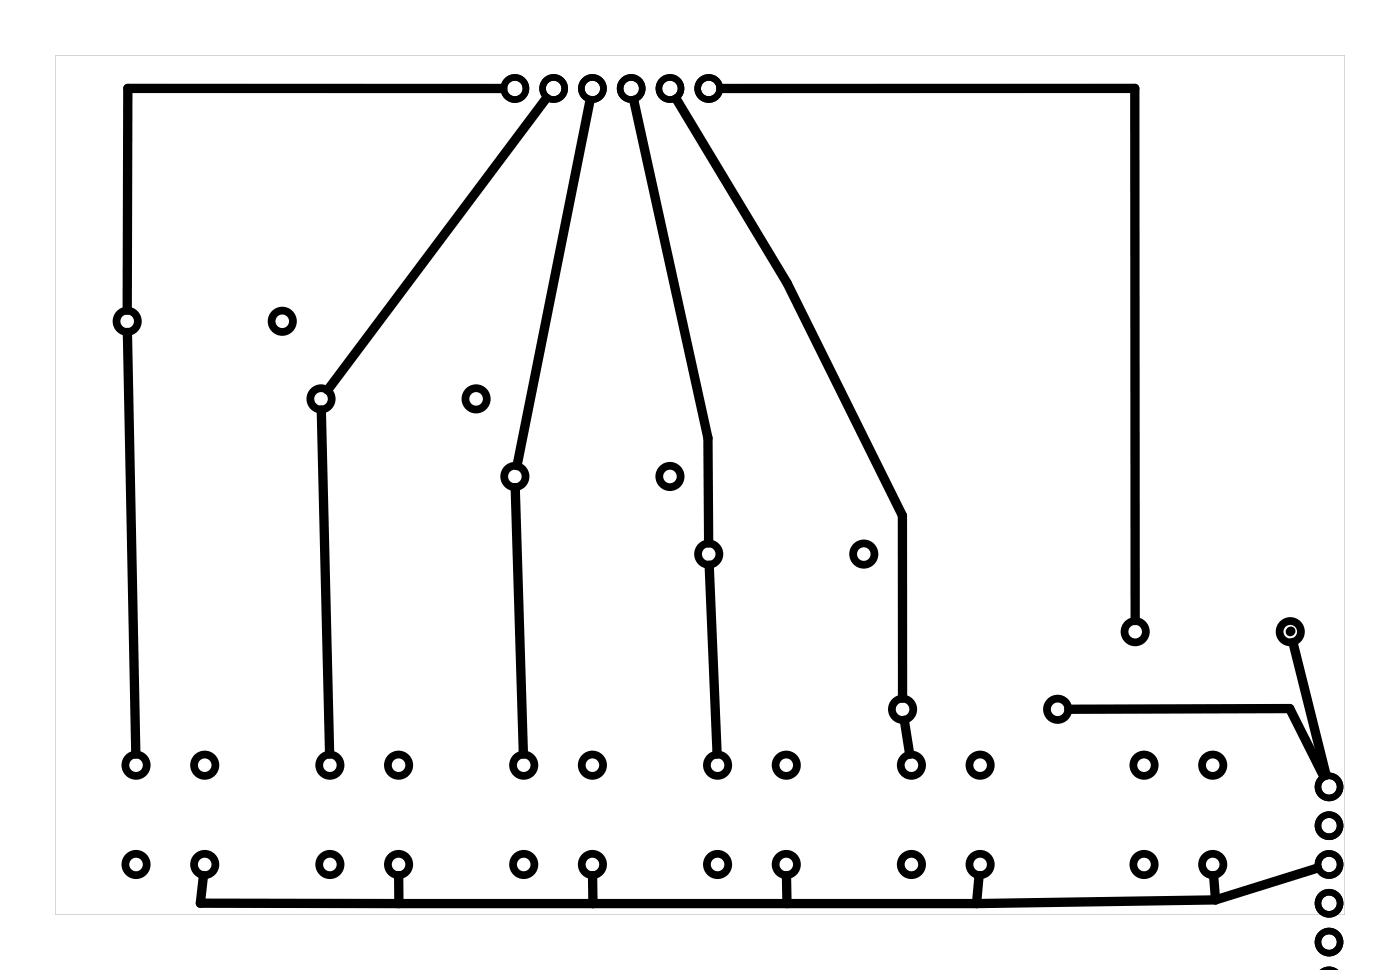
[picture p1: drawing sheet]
<svg xmlns="http://www.w3.org/2000/svg" width="92mm" height="63mm" viewBox="0 0 92 63" stroke-linecap="round" stroke-linejoin="round" font-family="sans-serif">
<path d="M3.6 3.6v56.3h84.5v-56.3zM3.6 3.6h84.5v56.3h-84.5z" fill="#000"/>
<g fill="none" stroke="#000" stroke-width=".51">
<circle cx="8.3" cy="21" r=".7"/>
<circle cx="18.5" cy="21" r=".7"/>
<circle cx="21" cy="26.1" r=".7"/>
<circle cx="31.2" cy="26.1" r=".7"/>
<circle cx="33.7" cy="31.2" r=".7"/>
<circle cx="43.9" cy="31.2" r=".7"/>
<circle cx="46.4" cy="36.3" r=".7"/>
<circle cx="56.6" cy="36.3" r=".7"/>
<circle cx="8.9" cy="50.1" r=".7"/>
<circle cx="8.9" cy="56.6" r=".7"/>
<circle cx="13.4" cy="50.1" r=".7"/>
<circle cx="13.4" cy="56.6" r=".7"/>
<circle cx="21.6" cy="50.1" r=".7"/>
<circle cx="21.6" cy="56.6" r=".7"/>
<circle cx="26.1" cy="50.1" r=".7"/>
<circle cx="26.1" cy="56.6" r=".7"/>
<circle cx="34.3" cy="50.1" r=".7"/>
<circle cx="34.3" cy="56.6" r=".7"/>
<circle cx="38.8" cy="50.1" r=".7"/>
<circle cx="38.8" cy="56.6" r=".7"/>
<circle cx="47" cy="50.1" r=".7"/>
<circle cx="47" cy="56.6" r=".7"/>
<circle cx="51.5" cy="50.1" r=".7"/>
<circle cx="51.5" cy="56.6" r=".7"/>
<circle cx="59.1" cy="46.4" r=".7"/>
<circle cx="59.7" cy="50.1" r=".7"/>
<circle cx="59.7" cy="56.6" r=".7"/>
<circle cx="64.2" cy="50.1" r=".7"/>
<circle cx="64.2" cy="56.6" r=".7"/>
<circle cx="69.3" cy="46.4" r=".7"/>
<circle cx="74.4" cy="41.4" r=".7"/>
<circle cx="75" cy="50.1" r=".7"/>
<circle cx="75" cy="56.6" r=".7"/>
<circle cx="79.5" cy="50.1" r=".7"/>
<circle cx="79.5" cy="56.6" r=".7"/>
<circle cx="84.5" cy="41.4" r=".7"/>
</g>
<g fill="none" stroke="#000" stroke-width=".43">
<path d="M86.8 63.5h.3h.3"/>
<circle cx="33.7" cy="5.8" r=".72"/>
<circle cx="36.3" cy="5.8" r=".72"/>
<circle cx="38.8" cy="5.8" r=".72"/>
<circle cx="41.4" cy="5.8" r=".72"/>
<circle cx="43.9" cy="5.8" r=".72"/>
<circle cx="46.4" cy="5.8" r=".72"/>
<circle cx="87.1" cy="51.5" r=".72"/>
<circle cx="87.1" cy="54.1" r=".72"/>
<circle cx="87.1" cy="56.6" r=".72"/>
<circle cx="87.1" cy="59.1" r=".72"/>
<circle cx="87.1" cy="61.7" r=".72"/>
</g>
<g fill="none" stroke="#000" stroke-width=".61">
<path d="M32.9 5.8h-24.5l-.1 14.5M35.8 6.4l-14.3 19.1M38.7 6.6l-4.8 23.9M41.5 6.6l4.9 22.1v6.8M44.3 6.5l7.3 12 7.5 15.3v11.9M47.2 5.8h27.1l.1 34.8M8.3 21.8l.6 27.6M21.1 26.8l.5 22.6M33.8 31.9l.5 17.5M46.5 37l.5 12.4M13.3 57.3l-.2 1.8 13 .1M26.1 57.3v1.9"/>
<path d="M26.1 59.2h37.9M38.8 57.3v1.9M51.5 57.3l.1 1.9M59.2 47.2l.4 2.2M64.1 57.3l-.1 1.9M70 46.4h14.5l2.2 4.4M79.5 57.3l.1 1.6M79.6 58.9l-15.6 .3M84.6 41.3l-.1 .1M84.7 42.1l2.2 8.6M86.3 56.8l-6.7 2.1"/>
</g>
</svg>
